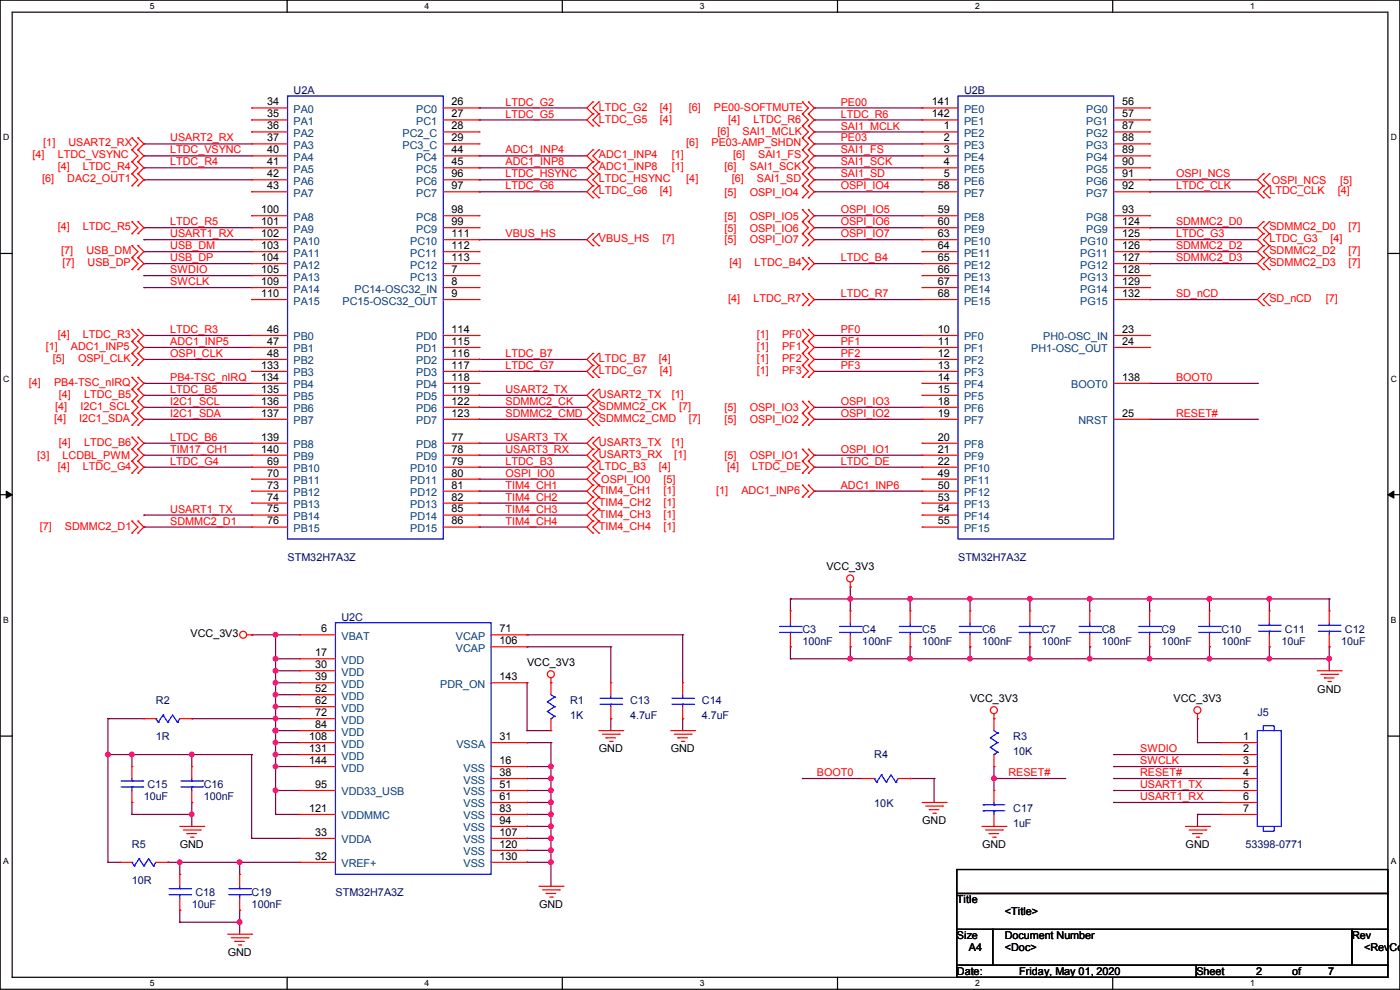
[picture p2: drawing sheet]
<svg xmlns="http://www.w3.org/2000/svg" width="297mm" height="210mm" viewBox="0 0 297 210" stroke-linecap="round" stroke-linejoin="round" font-family="sans-serif">
<defs><g id="words">
<g font-size="2.3">
<text x="56.7" y="22.4">34</text>
<text x="95.8" y="22.4">26</text>
<text x="197.7" y="22.4">141</text>
<text x="238.1" y="22.4">56</text>
<text x="56.7" y="24.9">35</text>
<text x="56.7" y="27.4">36</text>
<text x="56.7" y="30">37</text>
<text x="95.8" y="24.9">27</text>
<text x="95.8" y="27.4">28</text>
<text x="95.8" y="30">29</text>
<text x="197.7" y="24.9">142</text>
<text x="200.2" y="27.4">1</text>
<text x="200.2" y="30">2</text>
<text x="238.1" y="24.9">57</text>
<text x="238.1" y="27.4">87</text>
<text x="238.1" y="30">88</text>
<text x="56.7" y="32.5">40</text>
<text x="56.7" y="35.1">41</text>
<text x="95.8" y="32.5">44</text>
<text x="95.8" y="35.1">45</text>
<text x="200.2" y="32.5">3</text>
<text x="200.2" y="35.1">4</text>
<text x="238.1" y="32.5">89</text>
<text x="238.1" y="35.1">90</text>
<text x="56.7" y="37.6">42</text>
<text x="56.7" y="40.1">43</text>
<text x="95.8" y="37.6">96</text>
<text x="95.8" y="40.1">97</text>
<text x="198.9" y="40.1">58</text>
<text x="200.2" y="37.6">5</text>
<text x="238.1" y="37.6">91</text>
<text x="238.1" y="40.1">92</text>
<text x="55.4" y="45.2">100</text>
<text x="55.4" y="47.8">101</text>
<text x="95.8" y="45.2">98</text>
<text x="95.8" y="47.8">99</text>
<text x="198.9" y="45.2">59</text>
<text x="198.9" y="47.8">60</text>
<text x="238.1" y="45.2">93</text>
<text x="238.1" y="47.8">124</text>
<text x="55.4" y="50.3">102</text>
<text x="55.4" y="52.8">103</text>
<text x="95.8" y="50.3">111</text>
<text x="95.8" y="52.8">112</text>
<text x="198.9" y="50.3">63</text>
<text x="198.9" y="52.8">64</text>
<text x="238.1" y="50.3">125</text>
<text x="238.1" y="52.8">126</text>
<text x="55.4" y="55.4">104</text>
<text x="55.4" y="57.9">105</text>
<text x="95.8" y="57.9">7</text>
<text x="95.8" y="55.4">113</text>
<text x="198.9" y="55.4">65</text>
<text x="198.9" y="57.9">66</text>
<text x="238.1" y="55.4">127</text>
<text x="238.1" y="57.9">128</text>
<text x="55.4" y="60.5">109</text>
<text x="55.4" y="63">110</text>
<text x="95.8" y="60.5">8</text>
<text x="95.8" y="63">9</text>
<text x="198.9" y="60.5">67</text>
<text x="198.9" y="63">68</text>
<text x="238.1" y="60.5">129</text>
<text x="238.1" y="63">132</text>
<text x="56.7" y="70.6">46</text>
<text x="95.8" y="70.6">114</text>
<text x="198.9" y="70.6">10</text>
<text x="238.1" y="70.6">23</text>
<text x="56.7" y="73.2">47</text>
<text x="56.7" y="75.7">48</text>
<text x="95.8" y="73.2">115</text>
<text x="95.8" y="75.7">116</text>
<text x="198.9" y="73.2">11</text>
<text x="198.9" y="75.7">12</text>
<text x="238.1" y="73.2">24</text>
<text x="55.4" y="78.2">133</text>
<text x="55.4" y="80.8">134</text>
<text x="55.4" y="83.3">135</text>
<text x="95.8" y="78.2">117</text>
<text x="95.8" y="80.8">118</text>
<text x="95.8" y="83.3">119</text>
<text x="198.9" y="78.2">13</text>
<text x="198.9" y="80.8">14</text>
<text x="198.9" y="83.3">15</text>
<text x="238.1" y="80.8">138</text>
<text x="55.4" y="85.9">136</text>
<text x="55.4" y="88.4">137</text>
<text x="95.8" y="85.9">122</text>
<text x="95.8" y="88.4">123</text>
<text x="198.9" y="85.9">18</text>
<text x="198.9" y="88.4">19</text>
<text x="238.1" y="88.4">25</text>
<text x="55.4" y="93.5">139</text>
<text x="95.8" y="93.5">77</text>
<text x="198.9" y="93.5">20</text>
<text x="55.4" y="96">140</text>
<text x="56.7" y="98.6">69</text>
<text x="56.7" y="101.1">70</text>
<text x="95.8" y="96">78</text>
<text x="95.8" y="98.6">79</text>
<text x="95.8" y="101.1">80</text>
<text x="198.9" y="96">21</text>
<text x="198.9" y="98.6">22</text>
<text x="198.9" y="101.1">49</text>
<text x="56.7" y="103.6">73</text>
<text x="56.7" y="106.2">74</text>
<text x="95.8" y="103.6">81</text>
<text x="95.8" y="106.2">82</text>
<text x="198.9" y="103.6">50</text>
<text x="198.9" y="106.2">53</text>
<text x="56.7" y="108.7">75</text>
<text x="56.7" y="111.3">76</text>
<text x="95.8" y="108.7">85</text>
<text x="95.8" y="111.3">86</text>
<text x="198.9" y="108.7">54</text>
<text x="198.9" y="111.3">55</text>
<text x="175.3" y="121">VCC_3V3</text>
<text x="40.4" y="135.2">VCC_3V3</text>
<text x="68.1" y="134.1">6</text>
<text x="106" y="136.7">106</text>
<text x="106" y="134.1">71</text>
<text x="66.8" y="139.2">17</text>
<text x="66.8" y="141.7">30</text>
<text x="111.8" y="141.3">VCC_3V3</text>
<text x="66.8" y="144.3">39</text>
<text x="66.8" y="146.8">52</text>
<text x="66.8" y="149.4">62</text>
<text x="106" y="144.3">143</text>
<text x="205.8" y="148.9">VCC_3V3</text>
<text x="249" y="148.9">VCC_3V3</text>
<text x="279.5" y="146.9">GND</text>
<text x="66.8" y="151.9">72</text>
<text x="66.8" y="154.4">84</text>
<text x="65.6" y="157">108</text>
<text x="65.6" y="159.5">131</text>
<text x="106" y="157">31</text>
<text x="127" y="159.6">GND</text>
<text x="142.3" y="159.6">GND</text>
<text x="263.7" y="157">1</text>
<text x="263.7" y="159.5">2</text>
<text x="65.6" y="162.1">144</text>
<text x="66.8" y="167.1">95</text>
<text x="106" y="162.1">16</text>
<text x="106" y="164.6">38</text>
<text x="106" y="167.1">51</text>
<text x="263.7" y="162.1">3</text>
<text x="263.7" y="164.6">4</text>
<text x="263.7" y="167.1">5</text>
<text x="65.6" y="172.2">121</text>
<text x="106" y="169.7">61</text>
<text x="106" y="172.2">83</text>
<text x="263.7" y="169.7">6</text>
<text x="263.7" y="172.2">7</text>
<text x="38.1" y="179.9">GND</text>
<text x="66.8" y="177.3">33</text>
<text x="106" y="174.8">94</text>
<text x="106" y="177.3">107</text>
<text x="106" y="179.8">120</text>
<text x="195.6" y="174.8">GND</text>
<text x="208.3" y="179.9">GND</text>
<text x="251.5" y="179.9">GND</text>
<text x="66.8" y="182.4">32</text>
<text x="106" y="182.4">130</text>
<text x="203" y="191.6">Title</text>
<text x="114.4" y="192.6">GND</text>
<text x="213.2" y="194.1">&lt;Title&gt;</text>
<text x="48.3" y="202.8">GND</text>
<text x="203" y="199.2">Size</text>
<text x="205.5" y="201.8">A4</text>
<text x="213.2" y="199.2">Document Number</text>
<text x="213.2" y="201.8">&lt;Doc&gt;</text>
<text x="286.8" y="199.2">Rev</text>
<text x="289.4" y="201.8">&lt;RevCod</text>
<text x="203" y="206.8">Date:</text>
<text x="216.2" y="206.8">Friday, May 01, 2020</text>
<text x="253.8" y="206.8">Sheet</text>
<text x="266.5" y="206.8">2</text>
<text x="274.1" y="206.8">of</text>
<text x="281.7" y="206.8">7</text>
</g>
<g font-size="2.3" fill="#000080">
<text x="62.3" y="19.9">U2A</text>
<text x="204.5" y="19.9">U2B</text>
<text x="61" y="119">STM32H7A3Z</text>
<text x="203.3" y="119">STM32H7A3Z</text>
<text x="72.4" y="131.7">U2C</text>
<text x="170.2" y="134.2">C3</text>
<text x="170.2" y="136.7">100nF</text>
<text x="182.9" y="134.2">C4</text>
<text x="182.9" y="136.7">100nF</text>
<text x="195.6" y="134.2">C5</text>
<text x="195.6" y="136.7">100nF</text>
<text x="208.3" y="134.2">C6</text>
<text x="208.3" y="136.7">100nF</text>
<text x="221" y="134.2">C7</text>
<text x="221" y="136.7">100nF</text>
<text x="233.7" y="134.2">C8</text>
<text x="233.7" y="136.7">100nF</text>
<text x="246.4" y="134.2">C9</text>
<text x="246.4" y="136.7">100nF</text>
<text x="259.1" y="134.2">C10</text>
<text x="259.1" y="136.7">100nF</text>
<text x="271.8" y="136.7">10uF</text>
<text x="272.6" y="134.2">C11</text>
<text x="284.5" y="136.7">10uF</text>
<text x="285.3" y="134.2">C12</text>
<text x="33.1" y="149.4">R2</text>
<text x="121" y="149.4">R1</text>
<text x="133.7" y="149.4">C13</text>
<text x="148.9" y="149.4">C14</text>
<text x="121" y="152.5">1K</text>
<text x="133.7" y="152.5">4.7uF</text>
<text x="148.9" y="152.5">4.7uF</text>
<text x="266.8" y="152">J5</text>
<text x="33.1" y="157.1">1R</text>
<text x="185.5" y="160.9">R4</text>
<text x="214.9" y="157.1">R3</text>
<text x="214.9" y="160.1">10K</text>
<text x="31.3" y="167.2">C15</text>
<text x="43.2" y="167.2">C16</text>
<text x="30.5" y="169.8">10uF</text>
<text x="43.2" y="169.8">100nF</text>
<text x="185.5" y="171.3">10K</text>
<text x="214.9" y="172.3">C17</text>
<text x="28" y="179.9">R5</text>
<text x="214.9" y="175.3">1uF</text>
<text x="264.2" y="179.9">53398-0771</text>
<text x="28" y="187.5">10R</text>
<text x="41.4" y="190.1">C18</text>
<text x="53.4" y="190.1">C19</text>
<text x="71.2" y="190.1">STM32H7A3Z</text>
<text x="40.7" y="192.6">10uF</text>
<text x="53.4" y="192.6">100nF</text>
</g>
<g font-size="2.3" fill="#004080">
<text x="62.3" y="24">PA0</text>
<text x="88.3" y="24">PC0</text>
<text x="204.5" y="24">PE0</text>
<text x="230.4" y="24">PG0</text>
<text x="62.3" y="26.5">PA1</text>
<text x="62.3" y="29">PA2</text>
<text x="85.4" y="29">PC2_C</text>
<text x="88.3" y="26.5">PC1</text>
<text x="204.5" y="29">PE2</text>
<text x="204.5" y="26.5">PE1</text>
<text x="230.4" y="26.5">PG1</text>
<text x="230.4" y="29">PG2</text>
<text x="62.3" y="31.6">PA3</text>
<text x="62.3" y="34.1">PA4</text>
<text x="85.4" y="31.6">PC3_C</text>
<text x="88.3" y="34.1">PC4</text>
<text x="204.5" y="31.6">PE3</text>
<text x="204.5" y="34.1">PE4</text>
<text x="230.4" y="31.6">PG3</text>
<text x="230.4" y="34.1">PG4</text>
<text x="62.3" y="36.7">PA5</text>
<text x="62.3" y="39.2">PA6</text>
<text x="62.3" y="41.7">PA7</text>
<text x="88.3" y="36.7">PC5</text>
<text x="88.3" y="39.2">PC6</text>
<text x="88.3" y="41.7">PC7</text>
<text x="204.5" y="36.7">PE5</text>
<text x="204.5" y="39.2">PE6</text>
<text x="204.5" y="41.7">PE7</text>
<text x="230.4" y="36.7">PG5</text>
<text x="230.4" y="39.2">PG6</text>
<text x="230.4" y="41.7">PG7</text>
<text x="62.3" y="46.8">PA8</text>
<text x="88.3" y="46.8">PC8</text>
<text x="204.5" y="46.8">PE8</text>
<text x="230.4" y="46.8">PG8</text>
<text x="62.3" y="49.4">PA9</text>
<text x="62.3" y="51.9">PA10</text>
<text x="87" y="51.9">PC10</text>
<text x="88.3" y="49.4">PC9</text>
<text x="204.5" y="49.4">PE9</text>
<text x="204.5" y="51.9">PE10</text>
<text x="229.2" y="51.9">PG10</text>
<text x="230.4" y="49.4">PG9</text>
<text x="62.3" y="54.4">PA11</text>
<text x="62.3" y="57">PA12</text>
<text x="62.3" y="59.5">PA13</text>
<text x="87" y="59.5">PC13</text>
<text x="87" y="54.4">PC11</text>
<text x="87" y="57">PC12</text>
<text x="204.5" y="54.4">PE11</text>
<text x="204.5" y="57">PE12</text>
<text x="204.5" y="59.5">PE13</text>
<text x="229.2" y="54.4">PG11</text>
<text x="229.2" y="57">PG12</text>
<text x="229.2" y="59.5">PG13</text>
<text x="62.3" y="62.1">PA14</text>
<text x="62.3" y="64.6">PA15</text>
<text x="72.7" y="64.6">PC15-OSC32_OUT</text>
<text x="75.2" y="62.1">PC14-OSC32_IN</text>
<text x="204.5" y="62.1">PE14</text>
<text x="204.5" y="64.6">PE15</text>
<text x="229.2" y="62.1">PG14</text>
<text x="229.2" y="64.6">PG15</text>
<text x="62.3" y="72.2">PB0</text>
<text x="62.3" y="74.8">PB1</text>
<text x="62.3" y="77.3">PB2</text>
<text x="88.3" y="72.2">PD0</text>
<text x="88.3" y="74.8">PD1</text>
<text x="88.3" y="77.3">PD2</text>
<text x="204.5" y="72.2">PF0</text>
<text x="204.5" y="74.8">PF1</text>
<text x="204.5" y="77.3">PF2</text>
<text x="218.7" y="74.8">PH1-OSC_OUT</text>
<text x="221.3" y="72.2">PH0-OSC_IN</text>
<text x="62.3" y="79.8">PB3</text>
<text x="62.3" y="82.4">PB4</text>
<text x="88.3" y="79.8">PD3</text>
<text x="88.3" y="82.4">PD4</text>
<text x="204.5" y="79.8">PF3</text>
<text x="204.5" y="82.4">PF4</text>
<text x="227.3" y="82.4">BOOT0</text>
<text x="62.3" y="84.9">PB5</text>
<text x="62.3" y="87.5">PB6</text>
<text x="88.3" y="84.9">PD5</text>
<text x="88.3" y="87.5">PD6</text>
<text x="204.5" y="84.9">PF5</text>
<text x="204.5" y="87.5">PF6</text>
<text x="62.3" y="90">PB7</text>
<text x="62.3" y="95.1">PB8</text>
<text x="88.3" y="95.1">PD8</text>
<text x="88.3" y="90">PD7</text>
<text x="204.5" y="90">PF7</text>
<text x="204.5" y="95.1">PF8</text>
<text x="228.8" y="90">NRST</text>
<text x="62.3" y="100.2">PB10</text>
<text x="62.3" y="97.6">PB9</text>
<text x="87" y="100.2">PD10</text>
<text x="88.3" y="97.6">PD9</text>
<text x="204.5" y="97.6">PF9</text>
<text x="204.5" y="100.2">PF10</text>
<text x="62.3" y="102.7">PB11</text>
<text x="62.3" y="105.2">PB12</text>
<text x="62.3" y="107.8">PB13</text>
<text x="87" y="102.7">PD11</text>
<text x="87" y="105.2">PD12</text>
<text x="87" y="107.8">PD13</text>
<text x="204.5" y="102.7">PF11</text>
<text x="204.5" y="105.2">PF12</text>
<text x="204.5" y="107.8">PF13</text>
<text x="62.3" y="110.3">PB14</text>
<text x="62.3" y="112.9">PB15</text>
<text x="87" y="110.3">PD14</text>
<text x="87" y="112.9">PD15</text>
<text x="204.5" y="110.3">PF14</text>
<text x="204.5" y="112.9">PF15</text>
<text x="72.4" y="135.7">VBAT</text>
<text x="96.7" y="135.7">VCAP</text>
<text x="72.4" y="140.8">VDD</text>
<text x="72.4" y="143.3">VDD</text>
<text x="96.7" y="138.3">VCAP</text>
<text x="72.4" y="145.9">VDD</text>
<text x="72.4" y="148.4">VDD</text>
<text x="93.4" y="145.9">PDR_ON</text>
<text x="72.4" y="151">VDD</text>
<text x="72.4" y="153.5">VDD</text>
<text x="72.4" y="156">VDD</text>
<text x="72.4" y="158.6">VDD</text>
<text x="72.4" y="161.1">VDD</text>
<text x="96.8" y="158.6">VSSA</text>
<text x="72.4" y="163.7">VDD</text>
<text x="98.3" y="163.7">VSS</text>
<text x="98.3" y="166.2">VSS</text>
<text x="72.4" y="168.7">VDD33_USB</text>
<text x="72.4" y="173.8">VDDMMC</text>
<text x="98.3" y="168.7">VSS</text>
<text x="98.3" y="171.3">VSS</text>
<text x="98.3" y="173.8">VSS</text>
<text x="72.4" y="178.9">VDDA</text>
<text x="98.3" y="176.4">VSS</text>
<text x="98.3" y="178.9">VSS</text>
<text x="72.4" y="184">VREF+</text>
<text x="98.3" y="181.4">VSS</text>
<text x="98.3" y="184">VSS</text>
</g>
<g font-size="2.3" fill="#f00">
<text x="107.2" y="22.4">LTDC_G2</text>
<text x="127" y="23.5">LTDC_G2</text>
<text x="140" y="23.5">[4]</text>
<text x="146.1" y="23.5">[6]</text>
<text x="151.4" y="23.5">PE00-SOFTMUTE</text>
<text x="178.4" y="22.4">PE00</text>
<text x="107.2" y="24.9">LTDC_G5</text>
<text x="127" y="26">LTDC_G5</text>
<text x="140" y="26">[4]</text>
<text x="152.2" y="28.5">[6]</text>
<text x="154.5" y="26">[4]</text>
<text x="157.5" y="28.5">SAI1_MCLK</text>
<text x="159.8" y="26">LTDC_R6</text>
<text x="178.4" y="24.9">LTDC_R6</text>
<text x="178.4" y="27.5">SAI1_MCLK</text>
<text x="6.9" y="33.6">[4]</text>
<text x="9.2" y="31.1">[1]</text>
<text x="12.2" y="33.6">LTDC_VSYNC</text>
<text x="14.5" y="31.1">USART2_RX</text>
<text x="36.1" y="30">USART2_RX</text>
<text x="36.1" y="32.6">LTDC_VSYNC</text>
<text x="36.1" y="35.1">LTDC_R4</text>
<text x="107.2" y="32.6">ADC1_INP4</text>
<text x="107.2" y="35.1">ADC1_INP8</text>
<text x="127" y="33.6">ADC1_INP4</text>
<text x="142.5" y="33.6">[1]</text>
<text x="145.6" y="31.1">[6]</text>
<text x="150.9" y="31.1">PE03-AMP_SHDN</text>
<text x="155.5" y="33.6">[6]</text>
<text x="160.8" y="33.6">SAI1_FS</text>
<text x="178.4" y="30">PE03</text>
<text x="178.4" y="32.6">SAI1_FS</text>
<text x="178.4" y="35.1">SAI1_SCK</text>
<text x="8.9" y="38.7">[6]</text>
<text x="12.2" y="36.2">[4]</text>
<text x="14.3" y="38.7">DAC2_OUT1</text>
<text x="17.6" y="36.2">LTDC_R4</text>
<text x="107.2" y="37.6">LTDC_HSYNC</text>
<text x="107.2" y="40.2">LTDC_G6</text>
<text x="127" y="38.7">LTDC_HSYNC</text>
<text x="127" y="41.2">LTDC_G6</text>
<text x="127" y="36.2">ADC1_INP8</text>
<text x="140" y="41.2">[4]</text>
<text x="142.5" y="36.2">[1]</text>
<text x="145.6" y="38.7">[4]</text>
<text x="153.7" y="41.5">[5]</text>
<text x="153.7" y="36.2">[6]</text>
<text x="155.2" y="38.7">[6]</text>
<text x="159.1" y="41.5">OSPI_IO4</text>
<text x="159.1" y="36.2">SAI1_SCK</text>
<text x="160.6" y="38.7">SAI1_SD</text>
<text x="178.4" y="37.6">SAI1_SD</text>
<text x="178.4" y="40.2">OSPI_IO4</text>
<text x="249.5" y="37.6">OSPI_NCS</text>
<text x="249.5" y="40.2">LTDC_CLK</text>
<text x="269.3" y="41.2">LTDC_CLK</text>
<text x="269.8" y="38.9">OSPI_NCS</text>
<text x="283.8" y="41.2">[4]</text>
<text x="284.3" y="38.9">[5]</text>
<text x="36.1" y="47.8">LTDC_R5</text>
<text x="153.7" y="46.6">[5]</text>
<text x="159.1" y="46.6">OSPI_IO5</text>
<text x="178.4" y="45.3">OSPI_IO5</text>
<text x="178.4" y="47.8">OSPI_IO6</text>
<text x="249.5" y="47.8">SDMMC2_D0</text>
<text x="12.2" y="48.9">[4]</text>
<text x="13" y="53.9">[7]</text>
<text x="17.6" y="48.9">LTDC_R5</text>
<text x="18.3" y="53.9">USB_DM</text>
<text x="36.1" y="50.3">USART1_RX</text>
<text x="36.1" y="52.9">USB_DM</text>
<text x="107.2" y="50.3">VBUS_HS</text>
<text x="127" y="51.4">VBUS_HS</text>
<text x="140.5" y="51.4">[7]</text>
<text x="153.7" y="51.6">[5]</text>
<text x="153.7" y="49.1">[5]</text>
<text x="159.1" y="51.6">OSPI_IO7</text>
<text x="159.1" y="49.1">OSPI_IO6</text>
<text x="178.4" y="50.3">OSPI_IO7</text>
<text x="249.5" y="50.3">LTDC_G3</text>
<text x="249.5" y="52.9">SDMMC2_D2</text>
<text x="269.3" y="51.4">LTDC_G3</text>
<text x="269.3" y="53.9">SDMMC2_D2</text>
<text x="269.3" y="48.9">SDMMC2_D0</text>
<text x="282.3" y="51.4">[4]</text>
<text x="286.1" y="53.9">[7]</text>
<text x="286.1" y="48.9">[7]</text>
<text x="13.3" y="56.5">[7]</text>
<text x="18.6" y="56.5">USB_DP</text>
<text x="36.1" y="55.4">USB_DP</text>
<text x="36.1" y="58">SWDIO</text>
<text x="154.7" y="56.5">[4]</text>
<text x="160.1" y="56.5">LTDC_B4</text>
<text x="178.4" y="55.4">LTDC_B4</text>
<text x="249.5" y="55.4">SDMMC2_D3</text>
<text x="269.3" y="56.5">SDMMC2_D3</text>
<text x="286.1" y="56.5">[7]</text>
<text x="36.1" y="60.5">SWCLK</text>
<text x="154.5" y="64.1">[4]</text>
<text x="159.8" y="64.1">LTDC_R7</text>
<text x="178.4" y="63">LTDC_R7</text>
<text x="249.5" y="63">SD_nCD</text>
<text x="269.3" y="64.1">SD_nCD</text>
<text x="281.2" y="64.1">[7]</text>
<text x="12.2" y="71.7">[4]</text>
<text x="17.6" y="71.7">LTDC_R3</text>
<text x="36.1" y="70.7">LTDC_R3</text>
<text x="160.6" y="71.7">[1]</text>
<text x="165.9" y="71.7">PF0</text>
<text x="178.4" y="70.7">PF0</text>
<text x="9.7" y="74.3">[1]</text>
<text x="11.2" y="76.8">[5]</text>
<text x="15" y="74.3">ADC1_INP5</text>
<text x="16.6" y="76.8">OSPI_CLK</text>
<text x="36.1" y="73.2">ADC1_INP5</text>
<text x="36.1" y="75.7">OSPI_CLK</text>
<text x="107.2" y="75.7">LTDC_B7</text>
<text x="127" y="76.8">LTDC_B7</text>
<text x="139.8" y="76.8">[4]</text>
<text x="160.6" y="74.3">[1]</text>
<text x="160.6" y="76.8">[1]</text>
<text x="165.9" y="74.3">PF1</text>
<text x="165.9" y="76.8">PF2</text>
<text x="178.4" y="73.2">PF1</text>
<text x="178.4" y="75.7">PF2</text>
<text x="6.1" y="81.9">[4]</text>
<text x="11.5" y="81.9">PB4-TSC_nIRQ</text>
<text x="36.1" y="80.8">PB4-TSC_nIRQ</text>
<text x="36.1" y="83.4">LTDC_B5</text>
<text x="107.2" y="78.3">LTDC_G7</text>
<text x="107.2" y="83.4">USART2_TX</text>
<text x="127" y="79.3">LTDC_G7</text>
<text x="140" y="79.3">[4]</text>
<text x="160.6" y="79.3">[1]</text>
<text x="165.9" y="79.3">PF3</text>
<text x="178.4" y="78.3">PF3</text>
<text x="249.5" y="80.8">BOOT0</text>
<text x="11.5" y="89.5">[4]</text>
<text x="11.7" y="87">[4]</text>
<text x="12.5" y="84.4">[4]</text>
<text x="16.8" y="89.5">I2C1_SDA</text>
<text x="17.1" y="87">I2C1_SCL</text>
<text x="17.8" y="84.4">LTDC_B5</text>
<text x="36.1" y="85.9">I2C1_SCL</text>
<text x="36.1" y="88.4">I2C1_SDA</text>
<text x="107.2" y="85.9">SDMMC2_CK</text>
<text x="107.2" y="88.4">SDMMC2_CMD</text>
<text x="127" y="89.5">SDMMC2_CMD</text>
<text x="127" y="87">SDMMC2_CK</text>
<text x="127" y="84.4">USART2_TX</text>
<text x="142.5" y="84.4">[1]</text>
<text x="144.1" y="87">[7]</text>
<text x="146.1" y="89.5">[7]</text>
<text x="153.7" y="89.7">[5]</text>
<text x="153.7" y="87.2">[5]</text>
<text x="159.1" y="89.7">OSPI_IO2</text>
<text x="159.1" y="87.2">OSPI_IO3</text>
<text x="178.4" y="85.9">OSPI_IO3</text>
<text x="178.4" y="88.4">OSPI_IO2</text>
<text x="249.5" y="88.4">RESET#</text>
<text x="12.5" y="94.6">[4]</text>
<text x="17.8" y="94.6">LTDC_B6</text>
<text x="36.1" y="93.5">LTDC_B6</text>
<text x="107.2" y="93.5">USART3_TX</text>
<text x="127" y="94.6">USART3_TX</text>
<text x="142.5" y="94.6">[1]</text>
<text x="7.9" y="97.4">[3]</text>
<text x="12.2" y="99.7">[4]</text>
<text x="13.3" y="97.4">LCDBL_PWM</text>
<text x="17.6" y="99.7">LTDC_G4</text>
<text x="36.1" y="96.1">TIM17_CH1</text>
<text x="36.1" y="98.6">LTDC_G4</text>
<text x="107.2" y="96.1">USART3_RX</text>
<text x="107.2" y="98.6">LTDC_B3</text>
<text x="107.2" y="101.1">OSPI_IO0</text>
<text x="127" y="99.7">LTDC_B3</text>
<text x="127" y="97.1">USART3_RX</text>
<text x="139.8" y="99.7">[4]</text>
<text x="143.1" y="97.1">[1]</text>
<text x="153.7" y="97.4">[5]</text>
<text x="154.2" y="99.7">[4]</text>
<text x="159.1" y="97.4">OSPI_IO1</text>
<text x="159.6" y="99.7">LTDC_DE</text>
<text x="178.4" y="96.1">OSPI_IO1</text>
<text x="178.4" y="98.6">LTDC_DE</text>
<text x="107.2" y="103.7">TIM4_CH1</text>
<text x="107.2" y="106.2">TIM4_CH2</text>
<text x="127" y="104.7">TIM4_CH1</text>
<text x="127" y="107.3">TIM4_CH2</text>
<text x="127.6" y="102.4">OSPI_IO0</text>
<text x="140.8" y="102.4">[5]</text>
<text x="140.8" y="104.7">[1]</text>
<text x="140.8" y="107.3">[1]</text>
<text x="151.9" y="104.7">[1]</text>
<text x="157.3" y="104.7">ADC1_INP6</text>
<text x="178.4" y="103.7">ADC1_INP6</text>
<text x="8.4" y="112.4">[7]</text>
<text x="13.8" y="112.4">SDMMC2_D1</text>
<text x="36.1" y="108.8">USART1_TX</text>
<text x="36.1" y="111.3">SDMMC2_D1</text>
<text x="107.2" y="108.8">TIM4_CH3</text>
<text x="107.2" y="111.3">TIM4_CH4</text>
<text x="127" y="109.8">TIM4_CH3</text>
<text x="127" y="112.4">TIM4_CH4</text>
<text x="140.8" y="109.8">[1]</text>
<text x="140.8" y="112.4">[1]</text>
<text x="241.9" y="159.6">SWDIO</text>
<text x="173.3" y="164.6">BOOT0</text>
<text x="213.9" y="164.6">RESET#</text>
<text x="241.9" y="162.1">SWCLK</text>
<text x="241.9" y="164.6">RESET#</text>
<text x="241.9" y="167.2">USART1_TX</text>
<text x="241.9" y="169.7">USART1_RX</text>
</g>
<g font-size="1.8">
<text x="31.8" y="1.9">5</text>
<text x="90.1" y="1.9">4</text>
<text x="148.5" y="1.9">3</text>
<text x="206.8" y="1.9">2</text>
<text x="265.2" y="1.9">1</text>
<text x=".7" y="29.8">D</text>
<text x="295.1" y="29.8">D</text>
<text x=".7" y="80.9">C</text>
<text x="295.1" y="80.9">C</text>
<text x=".7" y="132.1">B</text>
<text x="295.1" y="132.1">B</text>
<text x=".7" y="183.3">A</text>
<text x="295.1" y="183.3">A</text>
<text x="31.8" y="209.2">5</text>
<text x="90.1" y="209.2">4</text>
<text x="148.5" y="209.2">3</text>
<text x="206.8" y="209.2">2</text>
<text x="265.2" y="209.2">1</text>
</g>
</g></defs>
<path d="M0 0h297v209.8h-297zM2.6 2.6h291.8v204.7h-291.8z" fill="none" stroke="#000" stroke-width=".25"/>
<g fill="#fff">
<path d="M31.7 .3h1v2h-1z"/>
<path d="M31.7 207.6h1v1.9h-1z"/>
</g>
<path d="M60.9 0v2.6M60.9 207.3v2.5" fill="none" stroke="#000" stroke-width=".25"/>
<g fill="#fff">
<path d="M90.1 .3h1v2h-1z"/>
<path d="M90.1 207.6h1v1.9h-1z"/>
</g>
<path d="M119.3 0v2.6M119.3 207.3v2.5" fill="none" stroke="#000" stroke-width=".25"/>
<g fill="#fff">
<path d="M148.5 .3h.9v2h-.9z"/>
<path d="M148.5 207.6h.9v1.9h-.9z"/>
</g>
<path d="M177.7 0v2.6M177.7 207.3v2.5" fill="none" stroke="#000" stroke-width=".25"/>
<g fill="#fff">
<path d="M206.8 .3h1v2h-1z"/>
<path d="M206.8 207.6h1v1.9h-1z"/>
</g>
<path d="M236.1 0v2.6M236.1 207.3v2.5" fill="none" stroke="#000" stroke-width=".25"/>
<g fill="#fff">
<path d="M265.2 .3h1v2h-1z"/>
<path d="M265.2 207.6h1v1.9h-1z"/>
<path d="M.7 28.2h1.2v1.9h-1.2z"/>
<path d="M295.1 28.2h1.2v1.9h-1.2z"/>
<path d="M.7 79.3h1.2v2h-1.2z"/>
<path d="M295.1 79.3h1.2v2h-1.2z"/>
</g>
<path d="M0 53.8h2.6M294.4 53.8h2.6" fill="none" stroke="#000" stroke-width=".25"/>
<g fill="#fff">
<path d="M.7 130.5h1.2v2h-1.2z"/>
<path d="M295.1 130.5h1.1v2h-1.1z"/>
</g>
<path d="M0 104.9h2.6M294.4 104.9h2.6" fill="none" stroke="#000" stroke-width=".25"/>
<path d="M1.3 104.2l1.3 .7-1.3 .8zM294.4 104.9l1.3-.7v1.5z" fill="#000" stroke="#000" stroke-width=".21"/>
<g fill="#fff">
<path d="M.7 181.7h1.2v2h-1.2z"/>
<path d="M295.1 181.7h1.1v2h-1.1z"/>
</g>
<path d="M0 156.1h2.6M294.4 156.1h2.6M203 184.4h91.4v5.1h-91.4zM203 189.5h91.4v7.6h-91.4zM203 197.1h7.6v7.7h-7.6zM210.6 197.1h76.2v7.7h-76.2zM286.8 197.1h7.6v7.7h-7.6zM203 204.8h50.8v2.5h-50.8zM253.8 204.8h40.6v2.5h-40.6z" fill="none" stroke="#000" stroke-width=".25"/>
<g fill="none" stroke="#800040" stroke-width=".25">
<path d="M30.5 30.5h.1M30.5 33.1h.1M30.5 35.6h.1M30.5 38.1h.1M30.5 30.5h22.9M30.5 33.1h22.9M30.5 35.6h22.9M30.5 38.1h22.9M101.6 22.9h.1M101.6 25.4h.1M101.6 33.1h.1M101.6 35.6h.1"/>
<path d="M101.6 38.1h.1M101.6 33.1h22.9M101.6 35.6h22.9M101.6 22.9h22.9M101.6 25.4h22.9M101.6 38.1h22.9M172.8 22.9h.1M172.8 25.4h.1M172.8 28h.1M172.8 30.5h.1M172.8 33.1h.1M172.8 35.6h.1"/>
<path d="M172.8 38.1h.1M172.8 30.5h22.8M172.8 33.1h22.8M172.8 35.6h22.8M172.8 22.9h22.8M172.8 25.4h22.8M172.8 38.1h22.8M172.8 28h22.8M243.9 38.1h.1M243.9 38.1h22.8M30.5 48.3h.1M30.5 50.8h.1"/>
<path d="M30.5 53.4h.1M30.5 55.9h.1M30.5 58.5h.1M30.5 48.3h22.9M30.5 50.8h22.9M30.5 53.4h22.9M30.5 55.9h22.9M30.5 58.5h22.9M101.6 40.7h.1M101.6 50.8h.1M101.6 50.8h22.9M101.6 40.7h22.9"/>
<path d="M172.8 40.7h.1M172.8 45.8h.1M172.8 48.3h.1M172.8 50.8h.1M172.8 55.9h.1M172.8 48.3h22.8M172.8 50.8h22.8M172.8 55.9h22.8M172.8 40.7h22.8M172.8 45.8h22.8M243.9 40.7h.1M243.9 48.3h.1"/>
<path d="M243.9 50.8h.1M243.9 53.4h.1M243.9 55.9h.1M243.9 48.3h22.8M243.9 50.8h22.8M243.9 53.4h22.8M243.9 55.9h22.8M243.9 40.7h22.8M30.5 61h.1M30.5 71.2h.1M30.5 73.7h.1M30.5 76.2h.1"/>
<path d="M30.5 61h22.9M30.5 71.2h22.9M30.5 73.7h22.9M30.5 76.2h22.9M101.6 76.2h.1M101.6 78.8h.1M101.6 76.2h22.9M101.6 78.8h22.9M172.8 63.5h.1M172.8 71.2h.1M172.8 73.7h.1M172.8 76.2h.1"/>
<path d="M172.8 78.8h.1M172.8 71.2h22.8M172.8 73.7h22.8M172.8 76.2h22.8M172.8 78.8h22.8M172.8 63.5h22.8M243.9 63.5h.1M243.9 63.5h22.8M30.5 81.3h.1M30.5 83.9h.1M30.5 86.4h.1M30.5 88.9h.1"/>
<path d="M30.5 94h.1M30.5 96.6h.1M30.5 99.1h.1M30.5 81.3h22.9M30.5 83.9h22.9M30.5 86.4h22.9M30.5 88.9h22.9M30.5 94h22.9M30.5 96.6h22.9M30.5 99.1h22.9M101.6 83.9h.1M101.6 86.4h.1"/>
<path d="M101.6 88.9h.1M101.6 94h.1M101.6 96.6h.1M101.6 99.1h.1M101.6 83.9h22.9M101.6 86.4h22.9M101.6 88.9h22.9M101.6 94h22.9M101.6 96.6h22.9M101.6 99.1h22.9M172.8 86.4h.1M172.8 88.9h.1"/>
<path d="M172.8 96.6h.1M172.8 99.1h.1M172.8 86.4h22.8M172.8 88.9h22.8M172.8 96.6h22.8M172.8 99.1h22.8M243.9 81.3h22.8M243.9 88.9h22.8M266.7 88.9h.1M266.7 81.3h.1M30.5 109.3h.1M30.5 111.8h.1"/>
<path d="M30.5 109.3h22.9M30.5 111.8h22.9M101.6 101.6h.1M101.6 104.2h.1M101.6 106.7h.1M101.6 109.3h.1M101.6 111.8h.1M101.6 109.3h22.9M101.6 111.8h22.9M101.6 101.6h22.9M101.6 104.2h22.9M101.6 106.7h22.9"/>
<path d="M172.8 104.2h.1M172.8 104.2h22.8M53.4 134.7h.1M53.4 134.7h10.1M58.5 134.7h.1M58.5 139.7h.1M58.5 139.7h5M58.5 134.7v38.1M111.8 137.2h.1M111.8 134.7h.1M111.8 134.7h33M111.8 137.2h17.8"/>
<path d="M129.6 137.2h.1M129.6 137.2v7.6M144.8 134.7h.1M144.8 134.7v10.1M167.7 127h.1M167.7 137.2h.1M167.7 139.7h.1M167.7 139.7h114.3M167.7 127v2.6M167.7 137.2v2.5M167.7 127h114.3M180.4 127h.1"/>
<path d="M180.4 137.2h.1M180.4 139.7h.1M180.4 124.5h.1M180.4 124.5v5.1M180.4 137.2v2.5M193.1 127h.1M193.1 137.2h.1M193.1 139.7h.1M193.1 127v2.6M193.1 137.2v2.5M205.8 127h.1M205.8 137.2h.1"/>
<path d="M205.8 139.7h.1M205.8 127v2.6M205.8 137.2v2.5M218.5 127h.1M218.5 137.2h.1M218.5 139.7h.1M218.5 127v2.6M218.5 137.2v2.5M231.2 127h.1M231.2 137.2h.1M231.2 139.7h.1M231.2 127v2.6"/>
<path d="M231.2 137.2v2.5M243.9 127h.1M243.9 137.2h.1M243.9 139.7h.1M243.9 127v2.6M243.9 137.2v2.5M256.6 127h.1M256.6 137.2h.1M256.6 139.7h.1M256.6 127v2.6M256.6 137.2v2.5M269.3 127h.1"/>
<path d="M269.3 139.7h.1M269.3 137.2h.1M269.3 127v2.6M269.3 137.2v2.5M282 127h.1M282 137.2h.1M282 139.7h.1M282 127v2.6M282 137.2v5.1M22.9 152.4h.1M22.9 152.4h7.6M22.9 152.4v30.5"/>
<path d="M40.7 152.4h.1M40.7 152.4h22.8M58.5 142.3h.1M58.5 144.8h.1M58.5 147.4h.1M58.5 149.9h.1M58.5 152.4h.1M58.5 155h.1M58.5 157.5h.1M58.5 157.5h5M58.5 142.3h5M58.5 144.8h5"/>
<path d="M58.5 147.4h5M58.5 149.9h5M58.5 155h5M111.8 157.5h.1M111.8 155h.1M111.8 144.8h.1M111.8 157.5h5.1M111.8 155h5.1M111.8 144.8v10.2M116.9 157.5h.1M116.9 157.5v30.5M129.6 152.4h.1"/>
<path d="M129.6 152.4v2.6M144.8 152.4h.1M144.8 152.4v2.6M254 157.5h.1M254 152.4h.1M254 157.5h5.1M254 152.4v5.1M22.9 160.1h.1M22.9 160.1h30.5M28 170.2h.1M28 160.1h.1M28 172.8h.1"/>
<path d="M28 172.8h12.7M28 160.1v2.5M28 170.2v2.6M40.7 160.1h.1M40.7 170.2h.1M40.7 172.8h.1M40.7 160.1v2.5M40.7 170.2v5.1M53.4 160.1h.1M53.4 177.8h.1M53.4 177.8h10.1M53.4 160.1v17.7"/>
<path d="M58.5 160.1h.1M58.5 162.6h.1M58.5 167.7h.1M58.5 172.8h.1M58.5 162.6h5M58.5 167.7h5M58.5 172.8h5M58.5 160.1h5M111.8 162.6h.1M111.8 165.1h.1M111.8 167.7h.1M111.8 170.2h.1"/>
<path d="M111.8 172.8h.1M111.8 175.3h.1M111.8 177.8h.1M111.8 162.6h5.1M111.8 165.1h5.1M111.8 167.7h5.1M111.8 170.2h5.1M111.8 172.8h5.1M111.8 175.3h5.1M111.8 177.8h5.1M116.9 167.7h.1M116.9 177.8h.1"/>
<path d="M116.9 175.3h.1M116.9 172.8h.1M116.9 170.2h.1M116.9 165.1h.1M116.9 162.6h.1M170.2 165.1h.1M170.2 165.1h12.7M193.1 165.1h.1M193.1 165.1h5.1M198.2 165.1h.1M198.2 165.1v5.1M210.9 165.1h.1"/>
<path d="M210.9 162.6h.1M210.9 165.1h15.2M210.9 162.6v5.1M236.3 160.1h.1M236.3 162.6h.1M236.3 165.1h.1M236.3 167.7h.1M236.3 170.2h.1M236.3 162.6h22.8M236.3 165.1h22.8M236.3 167.7h22.8M236.3 170.2h22.8"/>
<path d="M236.3 160.1h22.8M254 172.8h.1M254 172.8h5.1M254 172.8v2.5M22.9 182.9h.1M22.9 182.9h2.5M35.6 182.9h.1M35.6 182.9h27.9M38.1 193.1h.1M38.1 182.9h.1M38.1 195.6h.1M38.1 182.9v2.6"/>
<path d="M38.1 193.1v2.5M38.1 195.6h12.7M50.8 182.9h.1M50.8 193.1h.1M50.8 195.6h.1M50.8 182.9v2.6M50.8 193.1v5.1M111.8 180.4h.1M111.8 182.9h.1M111.8 180.4h5.1M111.8 182.9h5.1M116.9 182.9h.1"/>
<path d="M116.9 180.4h.1"/>
</g>
<g fill="#f0f" stroke="#f0f" stroke-width=".25">
<circle cx="116.9" cy="167.7" r=".49"/>
<circle cx="116.9" cy="177.8" r=".49"/>
<circle cx="116.9" cy="175.3" r=".49"/>
<circle cx="116.9" cy="172.7" r=".49"/>
<circle cx="116.9" cy="182.9" r=".49"/>
<circle cx="50.8" cy="195.6" r=".49"/>
<circle cx="50.8" cy="182.9" r=".49"/>
<circle cx="38.1" cy="182.9" r=".49"/>
<circle cx="40.7" cy="172.7" r=".49"/>
<circle cx="40.7" cy="160" r=".49"/>
<circle cx="28" cy="160" r=".49"/>
<circle cx="58.4" cy="139.7" r=".49"/>
<circle cx="58.4" cy="142.3" r=".49"/>
<circle cx="58.4" cy="149.9" r=".49"/>
<circle cx="58.4" cy="152.4" r=".49"/>
<circle cx="58.4" cy="155" r=".49"/>
<circle cx="58.4" cy="167.7" r=".49"/>
<circle cx="58.4" cy="157.5" r=".49"/>
<circle cx="58.4" cy="144.8" r=".49"/>
<circle cx="58.4" cy="134.6" r=".49"/>
<circle cx="58.4" cy="162.6" r=".49"/>
<circle cx="58.4" cy="160" r=".49"/>
<circle cx="58.4" cy="147.3" r=".49"/>
<circle cx="116.9" cy="180.4" r=".49"/>
<circle cx="116.9" cy="170.2" r=".49"/>
<circle cx="116.9" cy="165.1" r=".49"/>
<circle cx="116.9" cy="162.6" r=".49"/>
<circle cx="22.9" cy="160" r=".49"/>
<circle cx="180.4" cy="127" r=".49"/>
<circle cx="205.8" cy="127" r=".49"/>
<circle cx="193.1" cy="127" r=".49"/>
<circle cx="180.4" cy="139.7" r=".49"/>
<circle cx="205.8" cy="139.7" r=".49"/>
<circle cx="193.1" cy="139.7" r=".49"/>
<circle cx="231.2" cy="127" r=".49"/>
<circle cx="218.5" cy="127" r=".49"/>
<circle cx="256.6" cy="127" r=".49"/>
<circle cx="243.9" cy="127" r=".49"/>
<circle cx="218.5" cy="139.7" r=".49"/>
<circle cx="231.2" cy="139.7" r=".49"/>
<circle cx="256.6" cy="139.7" r=".49"/>
<circle cx="243.9" cy="139.7" r=".49"/>
<circle cx="269.3" cy="139.7" r=".49"/>
<circle cx="269.3" cy="127" r=".49"/>
<circle cx="282" cy="139.7" r=".49"/>
<circle cx="210.8" cy="165.1" r=".49"/>
</g>
<g fill="none" stroke="#f00" stroke-width=".25">
<path d="M28 34.3h.1M28 31.8h.1M28 36.9h.1M28 29.3h.1M28 39.4h.1M28 31.8l1.3 1.3-1.3 1.2M28 34.3l1.3 1.3-1.3 1.3M28 29.3l1.3 1.2-1.3 1.3M28 36.9l1.3 1.2-1.3 1.3M29.3 31.8h.1M29.3 34.3h.1M29.3 36.9h.1"/>
<path d="M29.3 29.3h.1M29.3 39.4h.1M29.3 31.8l1.2 1.3-1.2 1.2M29.3 34.3l1.2 1.3-1.2 1.3M29.3 29.3l1.2 1.2-1.2 1.3M29.3 36.9l1.2 1.2-1.2 1.3M53.4 22.9h.1M53.4 25.4h.1M53.4 28h.1M53.4 30.5h.1M53.4 33.1h.1M53.4 35.6h.1"/>
<path d="M53.4 38.1h.1M53.4 22.9h7.6M53.4 25.4h7.6M53.4 28h7.6M53.4 30.5h7.6M53.4 33.1h7.6M53.4 35.6h7.6M53.4 38.1h7.6M94 22.9h7.6M94 25.4h7.6M94 28h7.6M94 30.5h7.6"/>
<path d="M94 33.1h7.6M94 35.6h7.6M94 38.1h7.6M101.6 22.9h.1M101.6 25.4h.1M101.6 28h.1M101.6 30.5h.1M101.6 33.1h.1M101.6 35.6h.1M101.6 38.1h.1M125.8 21.6h.1M125.8 24.2h.1"/>
<path d="M125.8 26.7h.1M125.8 36.9h.1M125.8 39.4h.1M125.8 34.3h.1M125.8 31.8h.1M125.8 21.6l-1.3 1.3 1.3 1.3M125.8 24.2l-1.3 1.2 1.3 1.3M125.8 36.9l-1.3 1.2 1.3 1.3M125.8 39.4l-1.3 1.3 1.3 1.3M125.8 31.8l-1.3 1.3 1.3 1.2M125.8 34.3l-1.3 1.3 1.3 1.3M127 24.2h.1"/>
<path d="M127 21.6h.1M127 26.7h.1M127 39.4h.1M127 36.9h.1M127 31.8h.1M127 34.3h.1M127 21.6l-1.2 1.3 1.2 1.3M127 24.2l-1.2 1.2 1.2 1.3M127 36.9l-1.2 1.2 1.2 1.3M127 39.4l-1.2 1.3 1.2 1.3M127 31.8l-1.2 1.3 1.2 1.2M127 34.3l-1.2 1.3 1.2 1.3"/>
<path d="M170.2 39.4h.1M170.2 26.7h.1M170.2 24.2h.1M170.2 29.3h.1M170.2 34.3h.1M170.2 31.8h.1M170.2 36.9h.1M170.2 21.6h.1M170.2 39.4l1.3 1.3-1.3 1.3M170.2 24.2l1.3 1.2-1.3 1.3M170.2 29.3l1.3 1.2-1.3 1.3M170.2 26.7l1.3 1.3-1.3 1.3"/>
<path d="M170.2 31.8l1.3 1.3-1.3 1.2M170.2 34.3l1.3 1.3-1.3 1.3M170.2 36.9l1.3 1.2-1.3 1.3M170.2 21.6l1.3 1.3-1.3 1.3M171.5 39.4h.1M171.5 24.2h.1M171.5 26.7h.1M171.5 29.3h.1M171.5 31.8h.1M171.5 34.3h.1M171.5 36.9h.1M171.5 21.6h.1"/>
<path d="M171.5 39.4l1.3 1.3-1.3 1.3M171.5 24.2l1.3 1.2-1.3 1.3M171.5 26.7l1.3 1.3-1.3 1.3M171.5 31.8l1.3 1.3-1.3 1.2M171.5 34.3l1.3 1.3-1.3 1.3M171.5 36.9l1.3 1.2-1.3 1.3M171.5 21.6l1.3 1.3-1.3 1.3M171.5 29.3l1.3 1.2-1.3 1.3M195.6 28h.1M195.6 30.5h.1M195.6 33.1h.1M195.6 35.6h.1"/>
<path d="M195.6 38.1h.1M195.6 22.9h.1M195.6 25.4h.1M195.6 22.9h7.6M195.6 25.4h7.6M195.6 28h7.6M195.6 30.5h7.6M195.6 33.1h7.6M195.6 35.6h7.6M195.6 38.1h7.6M236.3 22.9h7.6M236.3 25.4h7.6"/>
<path d="M236.3 28h7.6M236.3 30.5h7.6M236.3 33.1h7.6M236.3 35.6h7.6M236.3 38.1h7.6M243.9 22.9h.1M243.9 25.4h.1M243.9 28h.1M243.9 30.5h.1M243.9 33.1h.1M243.9 35.6h.1M243.9 38.1h.1"/>
<path d="M268 36.9h.1M268 39.4h.1M268 36.9l-1.3 1.2 1.3 1.3M268 39.4l-1.3 1.3 1.3 1.3M269.3 39.4h.1M269.3 36.9h.1M269.3 36.9l-1.3 1.2 1.3 1.3M269.3 39.4l-1.3 1.3 1.3 1.3M28 49.6h.1M28 47h.1M28 54.7h.1M28 52.1h.1"/>
<path d="M28 57.2h.1M28 47l1.3 1.3-1.3 1.3M28 52.1l1.3 1.3-1.3 1.3M28 54.7l1.3 1.2-1.3 1.3M29.3 47h.1M29.3 49.6h.1M29.3 52.1h.1M29.3 54.7h.1M29.3 57.2h.1M29.3 47l1.2 1.3-1.2 1.3M29.3 52.1l1.2 1.3-1.2 1.3M29.3 54.7l1.2 1.2-1.2 1.3"/>
<path d="M53.4 40.7h.1M53.4 45.8h.1M53.4 48.3h.1M53.4 50.8h.1M53.4 53.4h.1M53.4 55.9h.1M53.4 58.5h.1M53.4 40.7h7.6M53.4 45.8h7.6M53.4 48.3h7.6M53.4 50.8h7.6M53.4 53.4h7.6"/>
<path d="M53.4 55.9h7.6M53.4 58.5h7.6M94 40.7h7.6M94 45.8h7.6M94 48.3h7.6M94 50.8h7.6M94 53.4h7.6M94 55.9h7.6M94 58.5h7.6M101.6 58.5h.1M101.6 40.7h.1M101.6 45.8h.1"/>
<path d="M101.6 48.3h.1M101.6 50.8h.1M101.6 53.4h.1M101.6 55.9h.1M125.8 42h.1M125.8 49.6h.1M125.8 52.1h.1M125.8 49.6l-1.3 1.2 1.3 1.3M127 42h.1M127 52.1h.1M127 49.6h.1M127 49.6l-1.2 1.2 1.2 1.3"/>
<path d="M170.2 52.1h.1M170.2 49.6h.1M170.2 47h.1M170.2 44.5h.1M170.2 42h.1M170.2 57.2h.1M170.2 54.7h.1M170.2 54.7l1.3 1.2-1.3 1.3M170.2 49.6l1.3 1.2-1.3 1.3M170.2 47l1.3 1.3-1.3 1.3M170.2 44.5l1.3 1.3-1.3 1.2M171.5 49.6h.1"/>
<path d="M171.5 52.1h.1M171.5 47h.1M171.5 44.5h.1M171.5 42h.1M171.5 54.7h.1M171.5 57.2h.1M171.5 49.6l1.3 1.2-1.3 1.3M171.5 47l1.3 1.3-1.3 1.3M171.5 44.5l1.3 1.3-1.3 1.2M171.5 54.7l1.3 1.2-1.3 1.3M195.6 40.7h.1M195.6 45.8h.1"/>
<path d="M195.6 48.3h.1M195.6 50.8h.1M195.6 53.4h.1M195.6 55.9h.1M195.6 58.5h.1M195.6 40.7h7.6M195.6 45.8h7.6M195.6 48.3h7.6M195.6 50.8h7.6M195.6 53.4h7.6M195.6 55.9h7.6M195.6 58.5h7.6"/>
<path d="M236.3 40.7h7.6M236.3 45.8h7.6M236.3 48.3h7.6M236.3 50.8h7.6M236.3 53.4h7.6M236.3 55.9h7.6M236.3 58.5h7.6M243.9 40.7h.1M243.9 45.8h.1M243.9 48.3h.1M243.9 50.8h.1M243.9 53.4h.1"/>
<path d="M243.9 55.9h.1M243.9 58.5h.1M268 52.1h.1M268 49.6h.1M268 42h.1M268 54.7h.1M268 57.2h.1M268 47h.1M268 49.6l-1.3 1.2 1.3 1.3M268 54.7l-1.3 1.2 1.3 1.3M268 52.1l-1.3 1.3 1.3 1.3M268 47l-1.3 1.3 1.3 1.3"/>
<path d="M269.3 49.6h.1M269.3 52.1h.1M269.3 42h.1M269.3 57.2h.1M269.3 54.7h.1M269.3 47h.1M269.3 49.6l-1.3 1.2 1.3 1.3M269.3 54.7l-1.3 1.2 1.3 1.3M269.3 52.1l-1.3 1.3 1.3 1.3M269.3 47l-1.3 1.3 1.3 1.3M28 75h.1M28 77.5h.1"/>
<path d="M28 72.4h.1M28 69.9h.1M28 75l1.3 1.2-1.3 1.3M28 69.9l1.3 1.3-1.3 1.2M28 72.4l1.3 1.3-1.3 1.3M29.3 77.5h.1M29.3 75h.1M29.3 69.9h.1M29.3 72.4h.1M29.3 75l1.2 1.2-1.2 1.3M29.3 69.9l1.2 1.3-1.2 1.2M29.3 72.4l1.2 1.3-1.2 1.3"/>
<path d="M53.4 71.2h.1M53.4 73.7h.1M53.4 76.2h.1M53.4 61h.1M53.4 63.5h.1M53.4 78.8h.1M53.4 71.2h7.6M53.4 73.7h7.6M53.4 76.2h7.6M53.4 61h7.6M53.4 63.5h7.6M53.4 78.8h7.6"/>
<path d="M94 71.2h7.6M94 73.7h7.6M94 76.2h7.6M94 61h7.6M94 63.5h7.6M94 78.8h7.6M101.6 61h.1M101.6 63.5h.1M101.6 71.2h.1M101.6 73.7h.1M101.6 76.2h.1M101.6 78.8h.1"/>
<path d="M125.8 75h.1M125.8 77.5h.1M125.8 75l-1.3 1.2 1.3 1.3M125.8 77.5l-1.3 1.3 1.3 1.3M127 77.5h.1M127 75h.1M127 75l-1.2 1.2 1.2 1.3M127 77.5l-1.2 1.3 1.2 1.3M170.2 64.8h.1M170.2 62.3h.1M170.2 72.4h.1M170.2 69.9h.1"/>
<path d="M170.2 75h.1M170.2 77.5h.1M170.2 62.3l1.3 1.2-1.3 1.3M170.2 69.9l1.3 1.3-1.3 1.2M170.2 72.4l1.3 1.3-1.3 1.3M170.2 75l1.3 1.2-1.3 1.3M170.2 77.5l1.3 1.3-1.3 1.3M171.5 62.3h.1M171.5 64.8h.1M171.5 69.9h.1M171.5 72.4h.1M171.5 75h.1"/>
<path d="M171.5 77.5h.1M171.5 62.3l1.3 1.2-1.3 1.3M171.5 69.9l1.3 1.3-1.3 1.2M171.5 72.4l1.3 1.3-1.3 1.3M171.5 75l1.3 1.2-1.3 1.3M171.5 77.5l1.3 1.3-1.3 1.3M195.6 71.2h.1M195.6 73.7h.1M195.6 76.2h.1M195.6 78.8h.1M195.6 61h.1M195.6 63.5h.1"/>
<path d="M195.6 71.2h7.6M195.6 73.7h7.6M195.6 76.2h7.6M195.6 61h7.6M195.6 63.5h7.6M195.6 78.8h7.6M236.3 71.2h7.6M236.3 73.7h7.6M236.3 61h7.6M236.3 63.5h7.6M243.9 71.2h.1M243.9 73.7h.1"/>
<path d="M243.9 61h.1M243.9 63.5h.1M268 62.3h.1M268 64.8h.1M268 62.3l-1.3 1.2 1.3 1.3M269.3 64.8h.1M269.3 62.3h.1M269.3 62.3l-1.3 1.2 1.3 1.3M28 85.1h.1M28 82.6h.1M28 95.3h.1M28 92.8h.1"/>
<path d="M28 97.8h.1M28 87.7h.1M28 90.2h.1M28 80.1h.1M28 82.6l1.3 1.3-1.3 1.2M28 92.8l1.3 1.2-1.3 1.3M28 97.8l1.3 1.3-1.3 1.3M28 95.3l1.3 1.3-1.3 1.2M28 85.1l1.3 1.3-1.3 1.3M28 87.7l1.3 1.2-1.3 1.3M28 80.1l1.3 1.2-1.3 1.3M29.3 82.6h.1"/>
<path d="M29.3 85.1h.1M29.3 92.8h.1M29.3 95.3h.1M29.3 97.8h.1M29.3 87.7h.1M29.3 90.2h.1M29.3 80.1h.1M29.3 82.6l1.2 1.3-1.2 1.2M29.3 92.8l1.2 1.2-1.2 1.3M29.3 97.8l1.2 1.3-1.2 1.3M29.3 95.3l1.2 1.3-1.2 1.2M29.3 85.1l1.2 1.3-1.2 1.3"/>
<path d="M29.3 87.7l1.2 1.2-1.2 1.3M29.3 80.1l1.2 1.2-1.2 1.3M53.4 99.1h.1M53.4 81.3h.1M53.4 83.9h.1M53.4 86.4h.1M53.4 88.9h.1M53.4 94h.1M53.4 96.6h.1M53.4 99.1h7.6M53.4 81.3h7.6M53.4 83.9h7.6"/>
<path d="M53.4 86.4h7.6M53.4 88.9h7.6M53.4 94h7.6M53.4 96.6h7.6M94 99.1h7.6M94 81.3h7.6M94 83.9h7.6M94 86.4h7.6M94 88.9h7.6M94 94h7.6M94 96.6h7.6M101.6 94h.1"/>
<path d="M101.6 96.6h.1M101.6 99.1h.1M101.6 81.3h.1M101.6 83.9h.1M101.6 86.4h.1M101.6 88.9h.1M125.8 80.1h.1M125.8 97.8h.1M125.8 87.7h.1M125.8 90.2h.1M125.8 85.1h.1M125.8 82.6h.1"/>
<path d="M125.8 92.8h.1M125.8 95.3h.1M125.8 92.8l-1.3 1.2 1.3 1.3M125.8 87.7l-1.3 1.2 1.3 1.3M125.8 97.8l-1.3 1.3 1.3 1.3M125.8 82.6l-1.3 1.3 1.3 1.2M125.8 85.1l-1.3 1.3 1.3 1.3M125.8 95.3l-1.3 1.3 1.3 1.2M127 80.1h.1M127 97.8h.1M127 90.2h.1M127 87.7h.1"/>
<path d="M127 85.1h.1M127 82.6h.1M127 95.3h.1M127 92.8h.1M127 92.8l-1.2 1.2 1.2 1.3M127 85.1l-1.2 1.3 1.2 1.3M127 97.8l-1.2 1.3 1.2 1.3M127 82.6l-1.2 1.3 1.2 1.2M127 87.7l-1.2 1.2 1.2 1.3M127 95.3l-1.2 1.3 1.2 1.2M170.2 97.8h.1M170.2 95.3h.1"/>
<path d="M170.2 90.2h.1M170.2 87.7h.1M170.2 85.1h.1M170.2 80.1h.1M170.2 95.3l1.3 1.3-1.3 1.2M170.2 87.7l1.3 1.2-1.3 1.3M170.2 85.1l1.3 1.3-1.3 1.3M170.2 97.8l1.3 1.3-1.3 1.3M171.5 95.3h.1M171.5 97.8h.1M171.5 87.7h.1M171.5 90.2h.1"/>
<path d="M171.5 85.1h.1M171.5 80.1h.1M171.5 95.3l1.3 1.3-1.3 1.2M171.5 87.7l1.3 1.2-1.3 1.3M171.5 85.1l1.3 1.3-1.3 1.3M171.5 97.8l1.3 1.3-1.3 1.3M195.6 81.3h.1M195.6 83.9h.1M195.6 86.4h.1M195.6 88.9h.1M195.6 94h.1M195.6 96.6h.1"/>
<path d="M195.6 99.1h.1M195.6 99.1h7.6M195.6 81.3h7.6M195.6 83.9h7.6M195.6 86.4h7.6M195.6 88.9h7.6M195.6 94h7.6M195.6 96.6h7.6M236.3 81.3h7.6M236.3 88.9h7.6M243.9 88.9h.1M243.9 81.3h.1"/>
<path d="M28 100.4h.1M28 110.5h.1M28 113.1h.1M28 110.5l1.3 1.3-1.3 1.3M29.3 100.4h.1M29.3 113.1h.1M29.3 110.5h.1M29.3 110.5l1.2 1.3-1.2 1.3M53.4 101.6h.1M53.4 104.2h.1M53.4 106.7h.1M53.4 109.3h.1"/>
<path d="M53.4 111.8h.1M53.4 101.6h7.6M53.4 104.2h7.6M53.4 106.7h7.6M53.4 109.3h7.6M53.4 111.8h7.6M94 101.6h7.6M94 104.2h7.6M94 106.7h7.6M94 109.3h7.6M94 111.8h7.6M101.6 101.6h.1"/>
<path d="M101.6 104.2h.1M101.6 106.7h.1M101.6 109.3h.1M101.6 111.8h.1M125.8 100.4h.1M125.8 102.9h.1M125.8 105.5h.1M125.8 108h.1M125.8 110.5h.1M125.8 113.1h.1M125.8 100.4l-1.3 1.2 1.3 1.3M125.8 110.5l-1.3 1.3 1.3 1.3"/>
<path d="M125.8 102.9l-1.3 1.3 1.3 1.3M125.8 105.5l-1.3 1.2 1.3 1.3M125.8 108l-1.3 1.3 1.3 1.2M127 102.9h.1M127 100.4h.1M127 105.5h.1M127 108h.1M127 110.5h.1M127 113.1h.1M127 100.4l-1.2 1.2 1.2 1.3M127 108l-1.2 1.3 1.2 1.2M127 102.9l-1.2 1.3 1.2 1.3"/>
<path d="M127 105.5l-1.2 1.2 1.2 1.3M127 110.5l-1.2 1.3 1.2 1.3M170.2 100.4h.1M170.2 105.5h.1M170.2 102.9h.1M170.2 102.9l1.3 1.3-1.3 1.3M171.5 100.4h.1M171.5 102.9h.1M171.5 105.5h.1M171.5 102.9l1.3 1.3-1.3 1.3M195.6 101.6h.1M195.6 104.2h.1"/>
<path d="M195.6 106.7h.1M195.6 109.3h.1M195.6 111.8h.1M195.6 101.6h7.6M195.6 104.2h7.6M195.6 106.7h7.6M195.6 109.3h7.6M195.6 111.8h7.6M52.4 134.7h1M53.4 134.7h.1M63.5 134.7h.1M63.5 139.7h.1"/>
<path d="M63.5 134.7h7.7M63.5 139.7h7.7M104.2 134.7h7.6M104.2 137.2h7.6M111.8 137.2h.1M111.8 134.7h.1M167.7 137.2h.1M167.7 129.6h.1M167.7 129.6v2.5M167.7 134.7v2.5M180.4 124.5h.1M180.4 137.2h.1"/>
<path d="M180.4 129.6h.1M180.4 123.5v1M180.4 129.6v2.5M180.4 134.7v2.5M193.1 137.2h.1M193.1 129.6h.1M193.1 129.6v2.5M193.1 134.7v2.5M205.8 137.2h.1M205.8 129.6h.1M205.8 129.6v2.5M205.8 134.7v2.5"/>
<path d="M218.5 137.2h.1M218.5 129.6h.1M218.5 129.6v2.5M218.5 134.7v2.5M231.2 137.2h.1M231.2 129.6h.1M231.2 129.6v2.5M231.2 134.7v2.5M243.9 137.2h.1M243.9 129.6h.1M243.9 129.6v2.5M243.9 134.7v2.5"/>
<path d="M256.6 137.2h.1M256.6 129.6h.1M256.6 129.6v2.5M256.6 134.7v2.5M269.3 129.6h.1M269.3 137.2h.1M269.3 129.6v2.5M269.3 134.7v2.5M282 129.6h.1M282 137.2h.1M282 129.6v2.5M282 134.7v2.5"/>
<path d="M30.5 152.4h.1M30.5 152.4h2.6M38.1 152.4h2.6M40.7 152.4h.1M63.5 142.3h.1M63.5 144.8h.1M63.5 147.4h.1M63.5 149.9h.1M63.5 152.4h.1M63.5 155h.1M63.5 157.5h.1M63.5 155h7.7"/>
<path d="M63.5 142.3h7.7M63.5 157.5h7.7M63.5 144.8h7.7M63.5 147.4h7.7M63.5 149.9h7.7M63.5 152.4h7.7M104.2 157.5h7.6M104.2 144.8h7.6M111.8 157.5h.1M111.8 144.8h.1M116.9 144.8h.1M116.9 155h.1"/>
<path d="M116.9 143.8v3.6M116.9 152.4v2.6M127 155h5.1M127.8 155.7h3.6M128.6 156.5h.1M128.6 156.5h2M129.3 157.3h.5M129.6 152.4h.1M129.6 144.8h.1M129.6 144.8v2.6M129.6 149.9v2.5M129.8 157.3h.1"/>
<path d="M131.4 155.7h.1M132.1 155h.1M142.3 155h5.1M143 155.7h3.6M143.8 156.5h.1M143.8 156.5h2M144.6 157.3h.5M144.8 152.4h.1M144.8 144.8h.1M144.8 144.8v2.6M144.8 149.9v2.5M145.1 157.3h.1"/>
<path d="M146.6 155.7h.1M147.4 155h.1M210.9 152.4h.1M210.9 151.4v3.6M254 152.4h.1M254 151.4v1M259.1 157.5h.1M259.1 157.5h7.6M279.4 142.3h5.1M280.2 143h3.6M281 143.8h.1M281 143.8h2"/>
<path d="M281.7 144.6h.5M282.2 144.6h.1M283.8 143h.1M284.5 142.3h.1M28 162.6h.1M28 170.2h.1M28 162.6v2.5M28 167.7v2.5M38.1 175.3h5.1M38.9 176.1h3.6M39.7 176.8h.1M39.7 176.8h2"/>
<path d="M40.4 177.6h.5M40.7 162.6h.1M40.7 170.2h.1M40.7 162.6v2.5M40.7 167.7v2.5M40.9 177.6h.1M42.5 176.1h.1M43.2 175.3h.1M63.5 177.8h.1M63.5 167.7h.1M63.5 172.8h.1M63.5 160.1h.1"/>
<path d="M63.5 162.6h.1M63.5 177.8h7.7M63.5 167.7h7.7M63.5 172.8h7.7M63.5 160.1h7.7M63.5 162.6h7.7M104.2 175.3h7.6M104.2 170.2h7.6M104.2 165.1h7.6M104.2 177.8h7.6M104.2 167.7h7.6M104.2 172.8h7.6"/>
<path d="M104.2 162.6h7.6M111.8 162.6h.1M111.8 165.1h.1M111.8 167.7h.1M111.8 170.2h.1M111.8 172.8h.1M111.8 175.3h.1M111.8 177.8h.1M182.9 165.1h.1M182.9 165.1h2.6M190.5 165.1h2.6M193.1 165.1h.1"/>
<path d="M195.6 170.2h5.1M196.4 171h3.5M197.1 171.7h.1M197.1 171.7h2.1M197.9 172.5h.5M198.4 172.5h.1M199.9 171h.1M200.7 170.2h.1M208.3 175.3h5.1M209.1 176.1h3.5M209.8 176.8h.1M209.8 176.8h2.1"/>
<path d="M210.6 177.6h.5M210.9 162.6h.1M210.9 167.7h.1M210.9 175.3h.1M210.9 160.1v2.5M210.9 167.7v2.5M210.9 172.8v2.5M211.1 177.6h.1M212.6 176.1h.1M213.4 175.3h.1M251.5 175.3h5.1M252.3 176.1h3.5"/>
<path d="M253 176.8h.1M253 176.8h2.1M253.8 177.6h.5M254.3 177.6h.1M255.8 176.1h.1M256.6 175.3h.1M259.1 160.1h.1M259.1 162.6h.1M259.1 165.1h.1M259.1 167.7h.1M259.1 170.2h.1M259.1 172.8h.1"/>
<path d="M259.1 170.2h7.6M259.1 165.1h7.6M259.1 167.7h7.6M259.1 172.8h7.6M259.1 160.1h7.6M259.1 162.6h7.6M25.4 182.9h.1M25.4 182.9h2.6M33.1 182.9h2.5M35.6 182.9h.1M38.1 185.5h.1M38.1 193.1h.1"/>
<path d="M38.1 185.5v2.5M38.1 190.5v2.6M48.3 198.2h5.1M49.1 198.9h3.5M49.8 199.7h.1M49.8 199.7h2.1M50.8 185.5h.1M50.8 193.1h.1M50.8 185.5v2.5M50.8 190.5v2.6M52.6 198.9h.1M53.4 198.2h.1"/>
<path d="M63.5 182.9h.1M63.5 182.9h7.7M104.2 182.9h7.6M104.2 180.4h7.6M111.8 180.4h.1M111.8 182.9h.1M114.3 188h5.1M115.1 188.8h3.6M115.9 189.5h.1M115.9 189.5h2M116.6 190.3h.5M117.1 190.3h.1"/>
<path d="M118.7 188.8h.1M119.4 188h.1M50.6 200.4h.5M51.1 200.4h.1"/>
<circle cx="51.6" cy="134.6" r=".74"/>
<circle cx="180.4" cy="122.7" r=".74"/>
<circle cx="116.9" cy="143" r=".74"/>
<circle cx="210.8" cy="150.6" r=".74"/>
<circle cx="254" cy="150.6" r=".74"/>
</g>
<g fill="none" stroke="#00f" stroke-width=".25">
<path d="M61 20.4h33v93.9h-33zM203.2 20.4h33.1v93.9h-33.1zM71.2 132.1h33v53.4h-33zM165.4 132.9h4.6M165.4 134.2h4.6M167.7 134.2h.1M167.7 132.9h.1M167.7 132.1v.8M167.7 134.2v.5M170 132.9h.1M170 134.2h.1M178.1 132.9h4.6"/>
<path d="M178.1 134.2h4.6M180.4 134.2h.1M180.4 132.9h.1M180.4 132.1v.8M180.4 134.2v.5M182.7 132.9h.1M182.7 134.2h.1M190.8 132.9h4.6M190.8 134.2h4.6M193.1 134.2h.1M193.1 132.9h.1M193.1 132.1v.8"/>
<path d="M193.1 134.2v.5M195.4 132.9h.1M195.4 134.2h.1M203.5 132.9h4.6M203.5 134.2h4.6M205.8 134.2h.1M205.8 132.9h.1M205.8 132.1v.8M205.8 134.2v.5M208.1 132.9h.1M208.1 134.2h.1M216.2 132.9h4.6"/>
<path d="M216.2 134.2h4.6M218.5 134.2h.1M218.5 132.9h.1M218.5 132.1v.8M218.5 134.2v.5M220.8 132.9h.1M220.8 134.2h.1M228.9 132.9h4.6M228.9 134.2h4.6M231.2 134.2h.1M231.2 132.9h.1M231.2 132.1v.8"/>
<path d="M231.2 134.2v.5M233.5 132.9h.1M233.5 134.2h.1M241.6 132.9h4.6M241.6 134.2h4.6M243.9 134.2h.1M243.9 132.9h.1M243.9 132.1v.8M243.9 134.2v.5M246.2 132.9h.1M246.2 134.2h.1M254.3 132.9h4.6"/>
<path d="M254.3 134.2h4.6M256.6 134.2h.1M256.6 132.9h.1M256.6 132.1v.8M256.6 134.2v.5M258.9 132.9h.1M258.9 134.2h.1M267 133.9h4.6M267 132.6h4.6M269.3 132.6h.1M269.3 133.9h.1M269.3 132.1v.5"/>
<path d="M269.3 133.9v.8M271.6 133.9h.1M271.6 132.6h.1M279.7 133.9h4.6M279.7 132.6h4.6M282 132.6h.1M282 133.9h.1M282 132.1v.5M282 133.9v.8M284.3 133.9h.1M284.3 132.6h.1M33.1 152.4h.1"/>
<path d="M33.1 152.4l.5 .8M33.6 153.2h.1M34.6 151.7h.1M34.6 151.7l1 1.5M34.6 151.7l-1 1.5M35.6 153.2h.1M35.6 153.2l1-1.5 1 1.5M37.6 153.2h.1M38.1 152.4l-.5 .8M116.1 150.9h.1M116.1 150.9l1.5 1M116.9 152.4h.1"/>
<path d="M116.9 147.4l.7 .5M117.6 147.9h.1M117.6 149.9h.1M117.6 151.9h.1M117.6 147.9l-1.5 1 1.5 1M117.6 149.9l-1.5 1M117.6 151.9l-.7 .5M127.3 148.1h4.6M127.3 149.4h4.6M129.6 149.4h.1M129.6 148.1h.1M129.6 147.4v.7"/>
<path d="M129.6 149.4v.5M131.9 148.1h.1M131.9 149.4h.1M142.5 148.1h4.6M142.5 149.4h4.6M144.8 149.4h.1M144.8 148.1h.1M144.8 147.4v.7M144.8 149.4v.5M147.1 148.1h.1M147.1 149.4h.1M210.1 158.5h.1"/>
<path d="M210.1 158.5l1.5 1.1M210.9 155l.7 .5M211.6 155.5h.1M211.6 157.5h.1M211.6 159.6h.1M211.6 155.5l-1.5 1 1.5 1M211.6 157.5l-1.5 1M211.6 159.6l-.7 .5M266.7 155h5.1v20.3h-5.1zM268 155v-1h2.3v1M25.7 166.9h4.6M25.7 165.7h4.6"/>
<path d="M28 165.7h.1M28 166.9h.1M28 165.1v.6M28 166.9v.8M30.3 166.9h.1M30.3 165.7h.1M38.4 166.9h4.6M38.4 165.7h4.6M40.7 165.7h.1M40.7 166.9h.1M40.7 165.1v.6M40.7 166.9v.8"/>
<path d="M43 166.9h.1M43 165.7h.1M185.5 165.1h.1M185.5 165.1l.5 .8M186 165.9h.1M187 164.4h.1M187 164.4l1 1.5M187 164.4l-1 1.5M188 165.9h.1M188 165.9l1-1.5 1 1.5M190 165.9h.1M190.5 165.1l-.5 .8"/>
<path d="M208.6 172h.1M208.6 170.7h.1M208.6 172h4.5M208.6 170.7h4.5M210.9 160.1h.1M210.9 170.7h.1M210.9 172h.1M210.9 170.2v.5M210.9 172v.8M268 175.3v1h2.3v-1M28 182.9h.1M28 182.9l.5 .8"/>
<path d="M28.5 183.7h.1M29.5 182.2h.1M29.5 182.2l1 1.5M29.5 182.2l-1 1.5M30.5 183.7h.1M30.5 183.7l1-1.5 1.1 1.5M32.6 183.7h.1M33.1 182.9l-.5 .8M35.9 189.8h4.5M35.9 188.5h4.5M38.1 188.5h.1M38.1 189.8h.1"/>
<path d="M38.1 188v.5M38.1 189.8v.7M40.4 189.8h.1M40.4 188.5h.1M48.6 189.8h4.5M48.6 188.5h4.5M50.8 188.5h.1M50.8 189.8h.1M50.8 188v.5M50.8 189.8v.7M53.1 189.8h.1M53.1 188.5h.1"/>
</g>
<use href="#words"/>
</svg>
